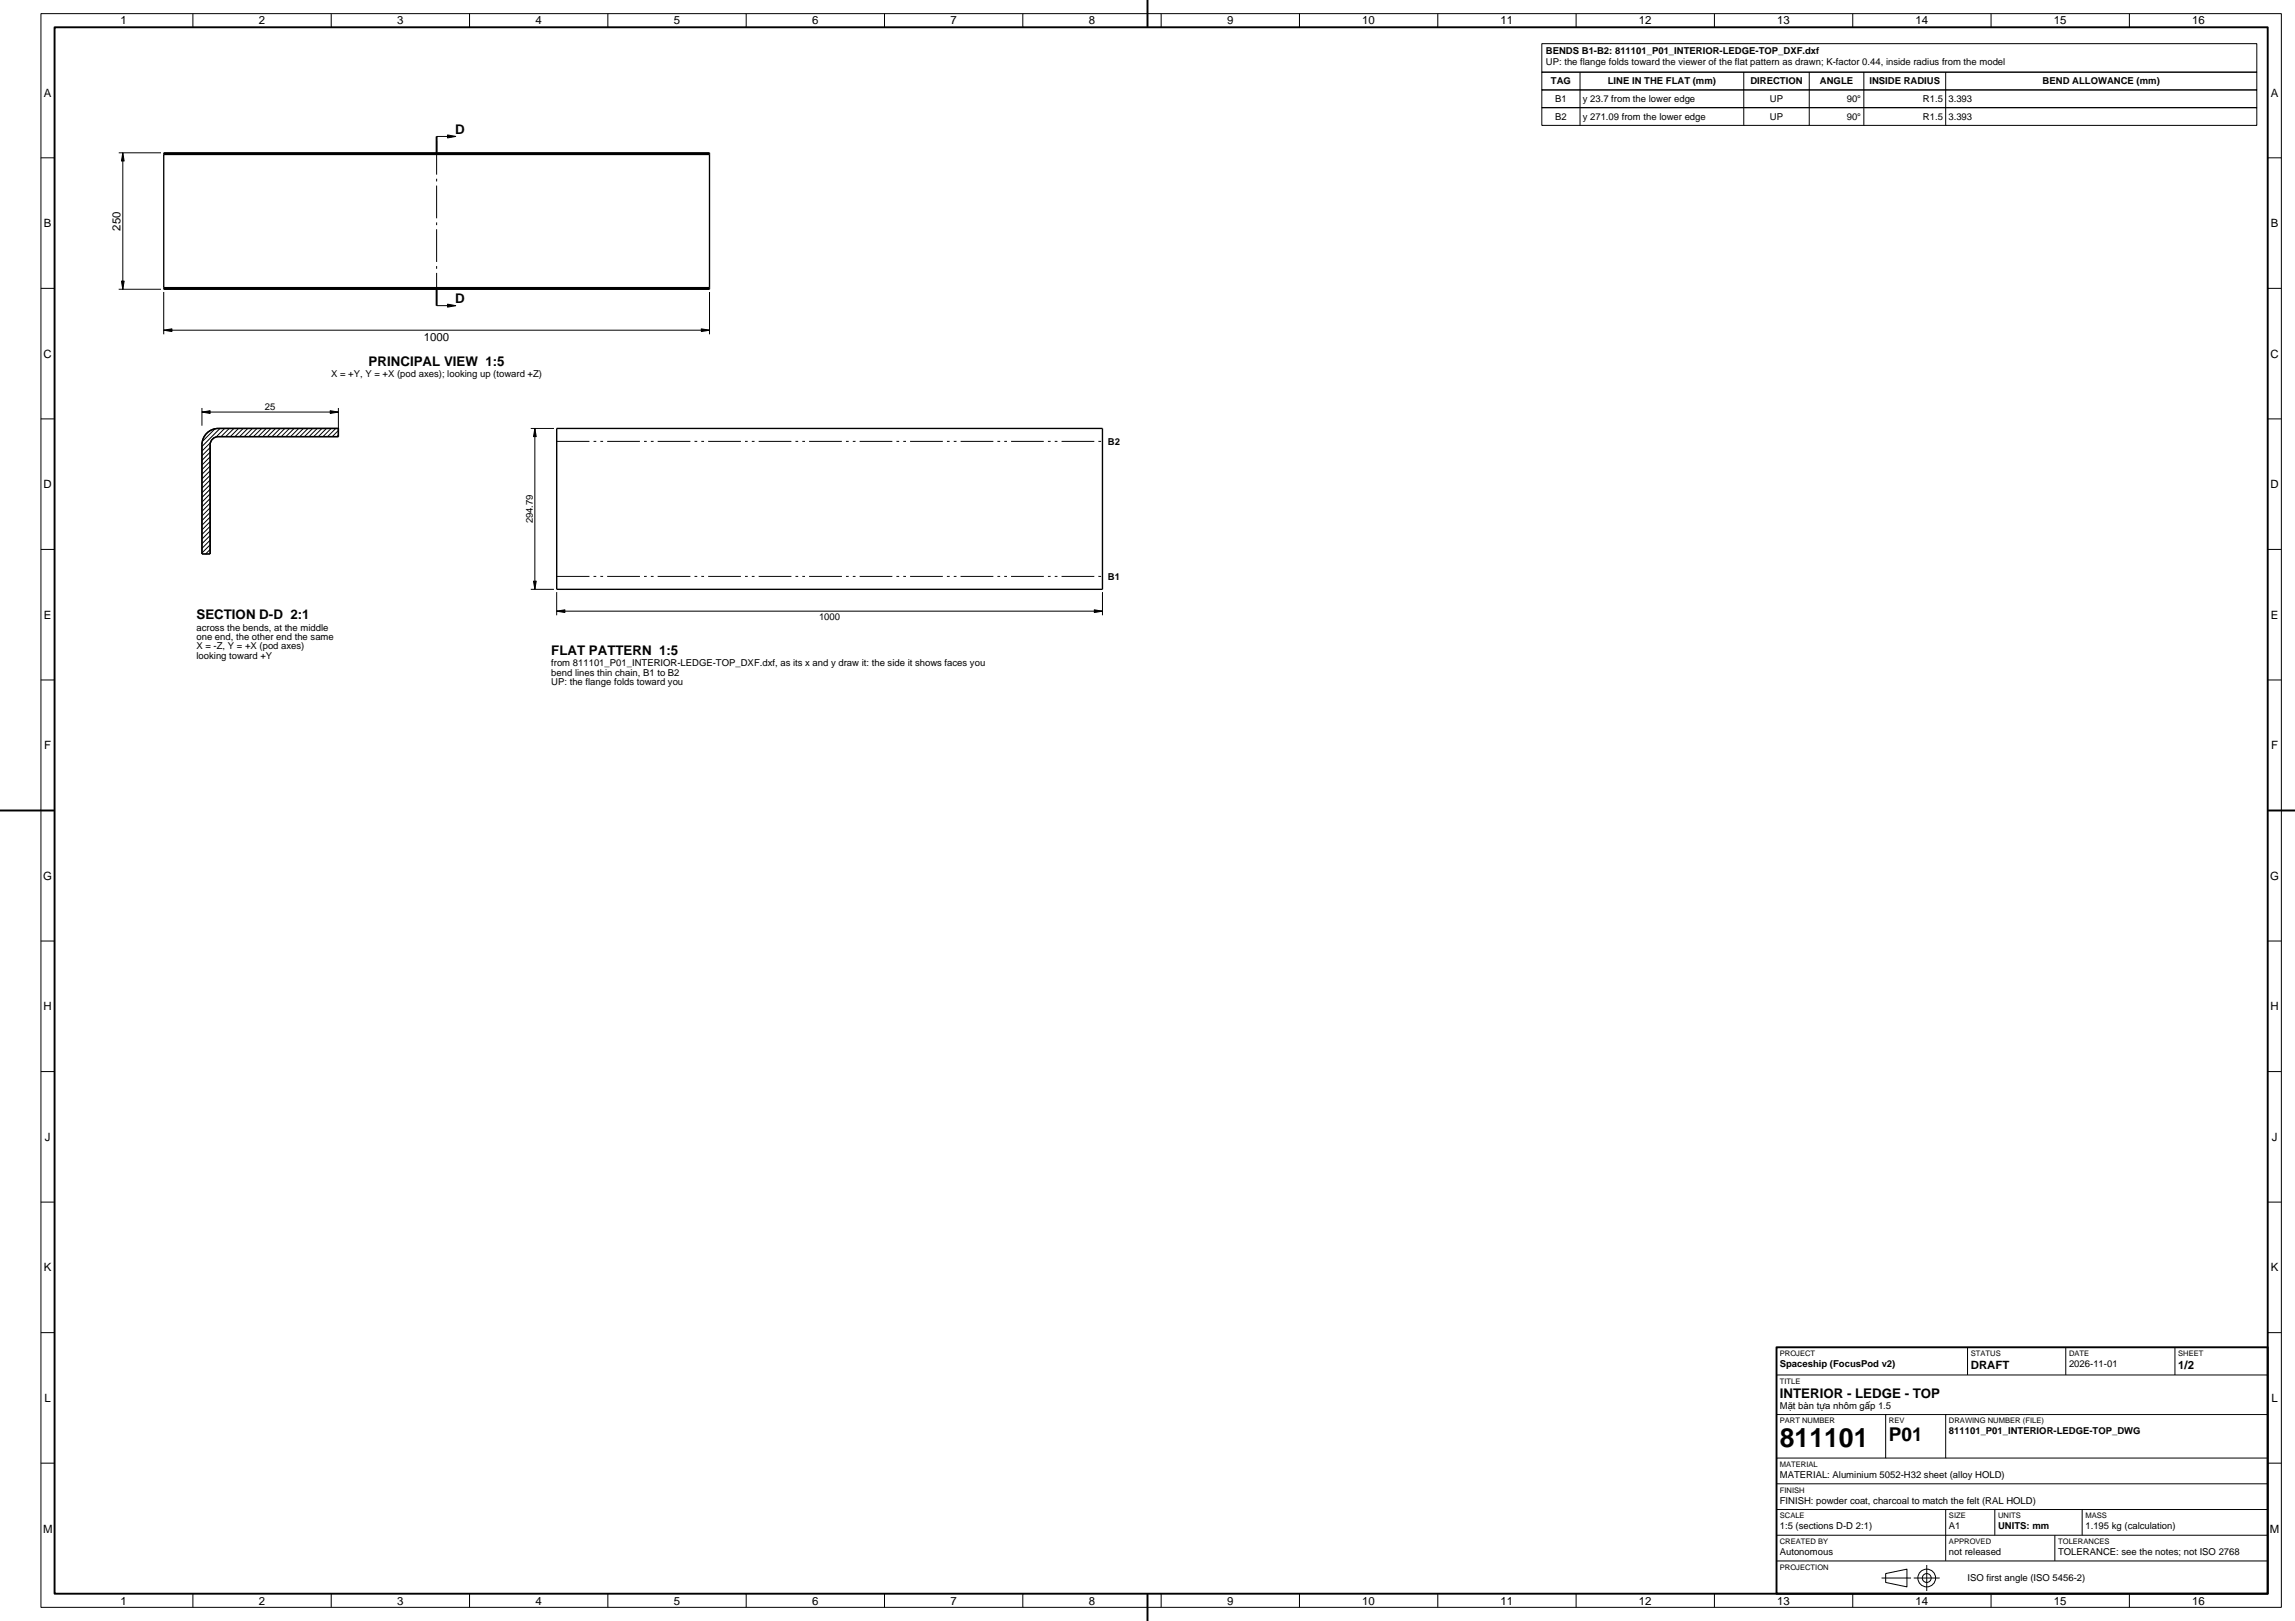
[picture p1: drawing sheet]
<svg xmlns="http://www.w3.org/2000/svg" width="841mm" height="594mm" viewBox="0 0 841 594" stroke-linecap="round" stroke-linejoin="round" font-family="sans-serif">
<defs><g id="words">
<text font-size="9.7" x="652.2" y="530.1">811101</text>
<text font-size="7" x="692.2" y="528.1">P01</text>
<g font-size="4.9">
<text x="166.7" y="49">D</text>
<text x="166.7" y="111">D</text>
<text x="135.1" y="134">PRINCIPAL VIEW 1:5</text>
<text x="72" y="227">SECTION D-D 2:1</text>
<text x="202" y="240">FLAT PATTERN 1:5</text>
<text x="652.2" y="512.1">INTERIOR - LEDGE - TOP</text>
</g>
<g font-size="4.2">
<text x="44.2" y="8.8">1</text>
<text x="94.9" y="8.8">2</text>
<text x="145.6" y="8.8">3</text>
<text x="196.2" y="8.8">4</text>
<text x="246.9" y="8.8">5</text>
<text x="297.6" y="8.8">6</text>
<text x="348.3" y="8.8">7</text>
<text x="399" y="8.8">8</text>
<text x="449.7" y="8.8">9</text>
<text x="499.2" y="8.8">10</text>
<text x="549.9" y="8.8">11</text>
<text x="600.6" y="8.8">12</text>
<text x="651.3" y="8.8">13</text>
<text x="702" y="8.8">14</text>
<text x="752.6" y="8.8">15</text>
<text x="803.3" y="8.8">16</text>
<text x="16.1" y="35.4">A</text>
<text x="832.1" y="35.4">A</text>
<text x="16.1" y="83.3">B</text>
<text x="832.1" y="83.3">B</text>
<text x="44.2" y="84.5" transform="rotate(-90 44.2 84.5)">250</text>
<text x="155.4" y="124.8">1000</text>
<text x="16" y="131.1">C</text>
<text x="832" y="131.1">C</text>
<text x="16" y="178.9">D</text>
<text x="832" y="178.9">D</text>
<text x="16.1" y="226.7">E</text>
<text x="832.1" y="226.7">E</text>
<text x="16.2" y="274.6">F</text>
<text x="832.2" y="274.6">F</text>
<text x="15.9" y="322.4">G</text>
<text x="831.9" y="322.4">G</text>
<text x="16" y="370.3">H</text>
<text x="832" y="370.3">H</text>
<text x="16.5" y="418.1">J</text>
<text x="832.5" y="418.1">J</text>
<text x="16.1" y="465.9">K</text>
<text x="832.1" y="465.9">K</text>
<text x="722.2" y="501.5">DRAFT</text>
<text x="798.2" y="501.5">1/2</text>
<text x="16.3" y="513.7">L</text>
<text x="832.3" y="513.7">L</text>
<text x="15.8" y="561.6">M</text>
<text x="831.8" y="561.6">M</text>
<text x="44.2" y="588.2">1</text>
<text x="94.9" y="588.2">2</text>
<text x="145.6" y="588.2">3</text>
<text x="196.2" y="588.2">4</text>
<text x="246.9" y="588.2">5</text>
<text x="297.6" y="588.2">6</text>
<text x="348.3" y="588.2">7</text>
<text x="399" y="588.2">8</text>
<text x="449.7" y="588.2">9</text>
<text x="499.2" y="588.2">10</text>
<text x="549.9" y="588.2">11</text>
<text x="600.6" y="588.2">12</text>
<text x="651.3" y="588.2">13</text>
<text x="702" y="588.2">14</text>
<text x="752.6" y="588.2">15</text>
<text x="803.3" y="588.2">16</text>
</g>
<g font-size="3.5">
<text x="566.5" y="19.7">BENDS B1-B2: 811101_P01_INTERIOR-LEDGE-TOP_DXF.dxf</text>
<text x="566.5" y="23.8">UP: the flange folds toward the viewer of the flat pattern as drawn; K-factor 0.44, inside radius from the model</text>
<text x="568.3" y="31">TAG</text>
<text x="589.2" y="31">LINE IN THE FLAT (mm)</text>
<text x="641.4" y="31">DIRECTION</text>
<text x="666.9" y="31">ANGLE</text>
<text x="685" y="31">INSIDE RADIUS</text>
<text x="748.5" y="31">BEND ALLOWANCE (mm)</text>
<text x="569.9" y="37.4">B1</text>
<text x="580" y="37.4">y 23.7 from the lower edge</text>
<text x="648.6" y="37.4">UP</text>
<text x="676.7" y="37.4">90°</text>
<text x="704.6" y="37.4">R1.5</text>
<text x="714" y="37.4">3.393</text>
<text x="569.9" y="43.9">B2</text>
<text x="580" y="43.9">y 271.09 from the lower edge</text>
<text x="648.6" y="43.9">UP</text>
<text x="676.7" y="43.9">90°</text>
<text x="704.6" y="43.9">R1.5</text>
<text x="714" y="43.9">3.393</text>
<text x="121.3" y="138.2">X = +Y, Y = +X (pod axes); looking up (toward +Z)</text>
<text x="97.1" y="150.2">25</text>
<text x="406" y="163">B2</text>
<text x="195.2" y="191.8" transform="rotate(-90 195.2 191.8)">294.79</text>
<text x="406" y="212.5">B1</text>
<text x="300.1" y="227.3">1000</text>
<text x="72" y="231.2">across the bends, at the middle</text>
<text x="72" y="234.6">one end, the other end the same</text>
<text x="72" y="238">X = -Z, Y = +X (pod axes)</text>
<text x="72" y="241.4">looking toward +Y</text>
<text x="202" y="244.2">from 811101_P01_INTERIOR-LEDGE-TOP_DXF.dxf, as its x and y draw it: the side it shows faces you</text>
<text x="202" y="247.6">bend lines thin chain, B1 to B2</text>
<text x="202" y="251">UP: the flange folds toward you</text>
<text x="652.2" y="501">Spaceship (FocusPod v2)</text>
<text x="758.2" y="501">2026-11-01</text>
<text x="652.2" y="516.2">Mặt bàn tựa nhôm gấp 1.5</text>
<text x="714.2" y="525.6">811101_P01_INTERIOR-LEDGE-TOP_DWG</text>
<text x="652.2" y="541.6">MATERIAL: Aluminium 5052-H32 sheet (alloy HOLD)</text>
<text x="652.2" y="551">FINISH: powder coat, charcoal to match the felt (RAL HOLD)</text>
<text x="652.2" y="560.4">1:5 (sections D-D 2:1)</text>
<text x="714.2" y="560.4">A1</text>
<text x="732.2" y="560.4">UNITS: mm</text>
<text x="764.2" y="560.4">1.195 kg (calculation)</text>
<text x="652.2" y="569.9">Autonomous</text>
<text x="714.2" y="569.9">not released</text>
<text x="754.2" y="569.9">TOLERANCE: see the notes; not ISO 2768</text>
<text x="721" y="579.2">ISO first angle (ISO 5456-2)</text>
</g>
<g font-size="2.8">
<text x="652.2" y="496.9">PROJECT</text>
<text x="722.2" y="496.9">STATUS</text>
<text x="758.2" y="496.9">DATE</text>
<text x="798.2" y="496.9">SHEET</text>
<text x="652.2" y="507">TITLE</text>
<text x="652.2" y="521.6">PART NUMBER</text>
<text x="692.2" y="521.6">REV</text>
<text x="714.2" y="521.6">DRAWING NUMBER (FILE)</text>
<text x="652.2" y="537.5">MATERIAL</text>
<text x="652.2" y="546.9">FINISH</text>
<text x="652.2" y="556.3">SCALE</text>
<text x="714.2" y="556.3">SIZE</text>
<text x="732.2" y="556.3">UNITS</text>
<text x="764.2" y="556.3">MASS</text>
<text x="652.2" y="565.8">CREATED BY</text>
<text x="714.2" y="565.8">APPROVED</text>
<text x="754.2" y="565.8">TOLERANCES</text>
<text x="652.2" y="575.2">PROJECTION</text>
</g>
</g></defs>
<path d="M60 56h200v50h-200zM60 56.3h200M60 56.6h200M60 105.7h200M60 105.4h200M75.8 158.8a6 6 0 0 1 4.2-1.8h44v3h-44a3 3 0 0 0-3 3v40h-3v-40a6 6 0 0 1 1.8-4.2zM204 157h200v59h-200z" fill="none" stroke="#000" stroke-width=".5"/>
<g fill="none" stroke="#000" stroke-width=".37">
<path d="M15 5h821v584h-821zM70.7 5v5M121.4 5v5M172.1 5v5M222.7 5v5M273.4 5v5M324.1 5v5M374.8 5v5M425.5 5v5M476.2 5v5M526.9 5v5M565 16h262v10.4h-262z"/>
<path d="M577.6 5v5M628.2 5v5M678.9 5v5M729.6 5v5M780.3 5v5M565 26.5h262v6.5h-262zM565 33h262v6.5h-262zM565 39.5h262v6.4h-262zM579 26.4v19.5M639 26.4v19.5M663 26.4v19.5M683 26.4v19.5"/>
<path d="M713 26.4v19.5M15 57.8h5M43.5 56h15.5M45 56v50M160 50h7M831 57.8h5M15 105.7h5M43.5 106h15.5M60 107v15.5M160 112h7M260 107v15.5M831 105.7h5"/>
<path d="M60 121h200M15 153.5h5M74 149.5v6.5M74 151h50M78.8 157.1l-4.7 4.7M80.6 157l-6.6 6.6M82.3 157l-3.1 3.1M84 157l-3 3M85.7 157l-3 3M87.4 157l-3 3M89.1 157l-3 3M90.8 157l-3 3"/>
<path d="M92.5 157l-3 3M94.2 157l-3 3M95.9 157l-3 3M97.6 157l-3 3M99.3 157l-3 3M101 157l-3 3M102.7 157l-3 3M104.4 157l-3 3M106.1 157l-3 3M107.8 157l-3 3M109.5 157l-3 3M111.2 157l-3 3"/>
<path d="M112.9 157l-3 3M114.6 157l-3 3M116.3 157l-3 3M118 157l-3 3M119.7 157l-3 3M121.3 157l-3 3M123 157l-3 3M124 159.4l-.6 .6M124 157.7l-2.3 2.3M124 149.5v8M194.5 157h8.5M196 157v59"/>
<path d="M831 153.5h5M77 179.3l-3 3M77 177.6l-3 3M77 175.9l-3 3M77 174.2l-3 3M77 172.5l-3 3M77 170.8l-3 3M77 169.1l-3 3M77 167.4l-3 3M77 165.7l-3 3M77 164l-3 3M77.1 162.2l-3.1 3.1"/>
<path d="M77 199.7l-3 3M77 198l-3 3M77 196.3l-3 3M77 194.6l-3 3M77 192.9l-3 3M77 191.2l-3 3M77 189.5l-3 3M77 187.8l-3 3M77 186.1l-3 3M77 184.4l-3 3M77 182.7l-3 3M77 181l-3 3"/>
<path d="M15 201.3h5M74 203h3M77 201.3l-1.7 1.7M194.5 216h8.5M204 217v8.5M404 217v8.5M831 201.3h5M204 224h200M15 249.2h5M831 249.2h5M15 297h5M831 297h5"/>
<path d="M15 344.8h5M831 344.8h5M15 392.7h5M831 392.7h5M15 440.5h5M831 440.5h5M15 488.3h5M721 493.7v10.1M757 493.7v10.1M797 493.7v10.1M831 488.3h5M651 503.8h180"/>
<path d="M651 518.4h180M691 518.4v15.9M713 518.4v15.9M15 536.2h5M651 534.3h180M831 536.2h5M651 543.7h180M651 553.2h180M713 553.2v18.8M731 553.2v9.4M763 553.2v9.4M651 562.6h180"/>
<path d="M651 572h180M691 576.6l7.8-1.6v6.5l-7.8-1.6zM753 562.6v9.4M70.7 584v5M121.4 584v5M172.1 584v5M222.7 584v5M273.4 584v5M324.1 584v5M374.8 584v5M425.5 584v5M476.2 584v5"/>
<path d="M526.9 584v5M577.6 584v5M628.2 584v5M678.9 584v5M729.6 584v5M780.3 584v5"/>
<circle cx="706" cy="578.2" r="3.3"/>
<circle cx="706" cy="578.2" r="1.63"/>
</g>
<path d="M204 161.7h200M204 211.2h200" fill="none" stroke="#000" stroke-width=".37" stroke-dasharray="12 1.5 1 1.5 1 1.5" stroke-linecap="butt"/>
<path d="M160 112v-62M689.5 578.3h10.8M701.3 578.3h9.5M706.1 583v-9.5" fill="none" stroke="#000" stroke-width=".37" stroke-dasharray="12 1.5 1 1.5" stroke-linecap="butt"/>
<path d="M20 10h811v574h-811zM420.5 0v10M160 50v6M160 106v6M0 297h20M831 297h10M651 493.7h180v90.3h-180zM420.5 584v10" fill="none" stroke="#000" stroke-width=".7" stroke-linecap="butt"/>
<path d="M45 56l.5 3h-1zM164 49.4l3 .6-3 .6zM44.5 103h1l-.5 3zM164 111.5l3 .5-3 .5zM60 121l3-.5v1zM257 120.5l3 .5-3 .5zM74 151l3-.5v1zM121 150.5l3 .5-3 .5zM196 157l.5 3h-1zM195.5 213h1l-.5 3zM204 224l3-.5v1zM401 223.5l3 .5-3 .5z" fill="#000" stroke="#000" stroke-width=".37"/>
<use href="#words"/>
</svg>
